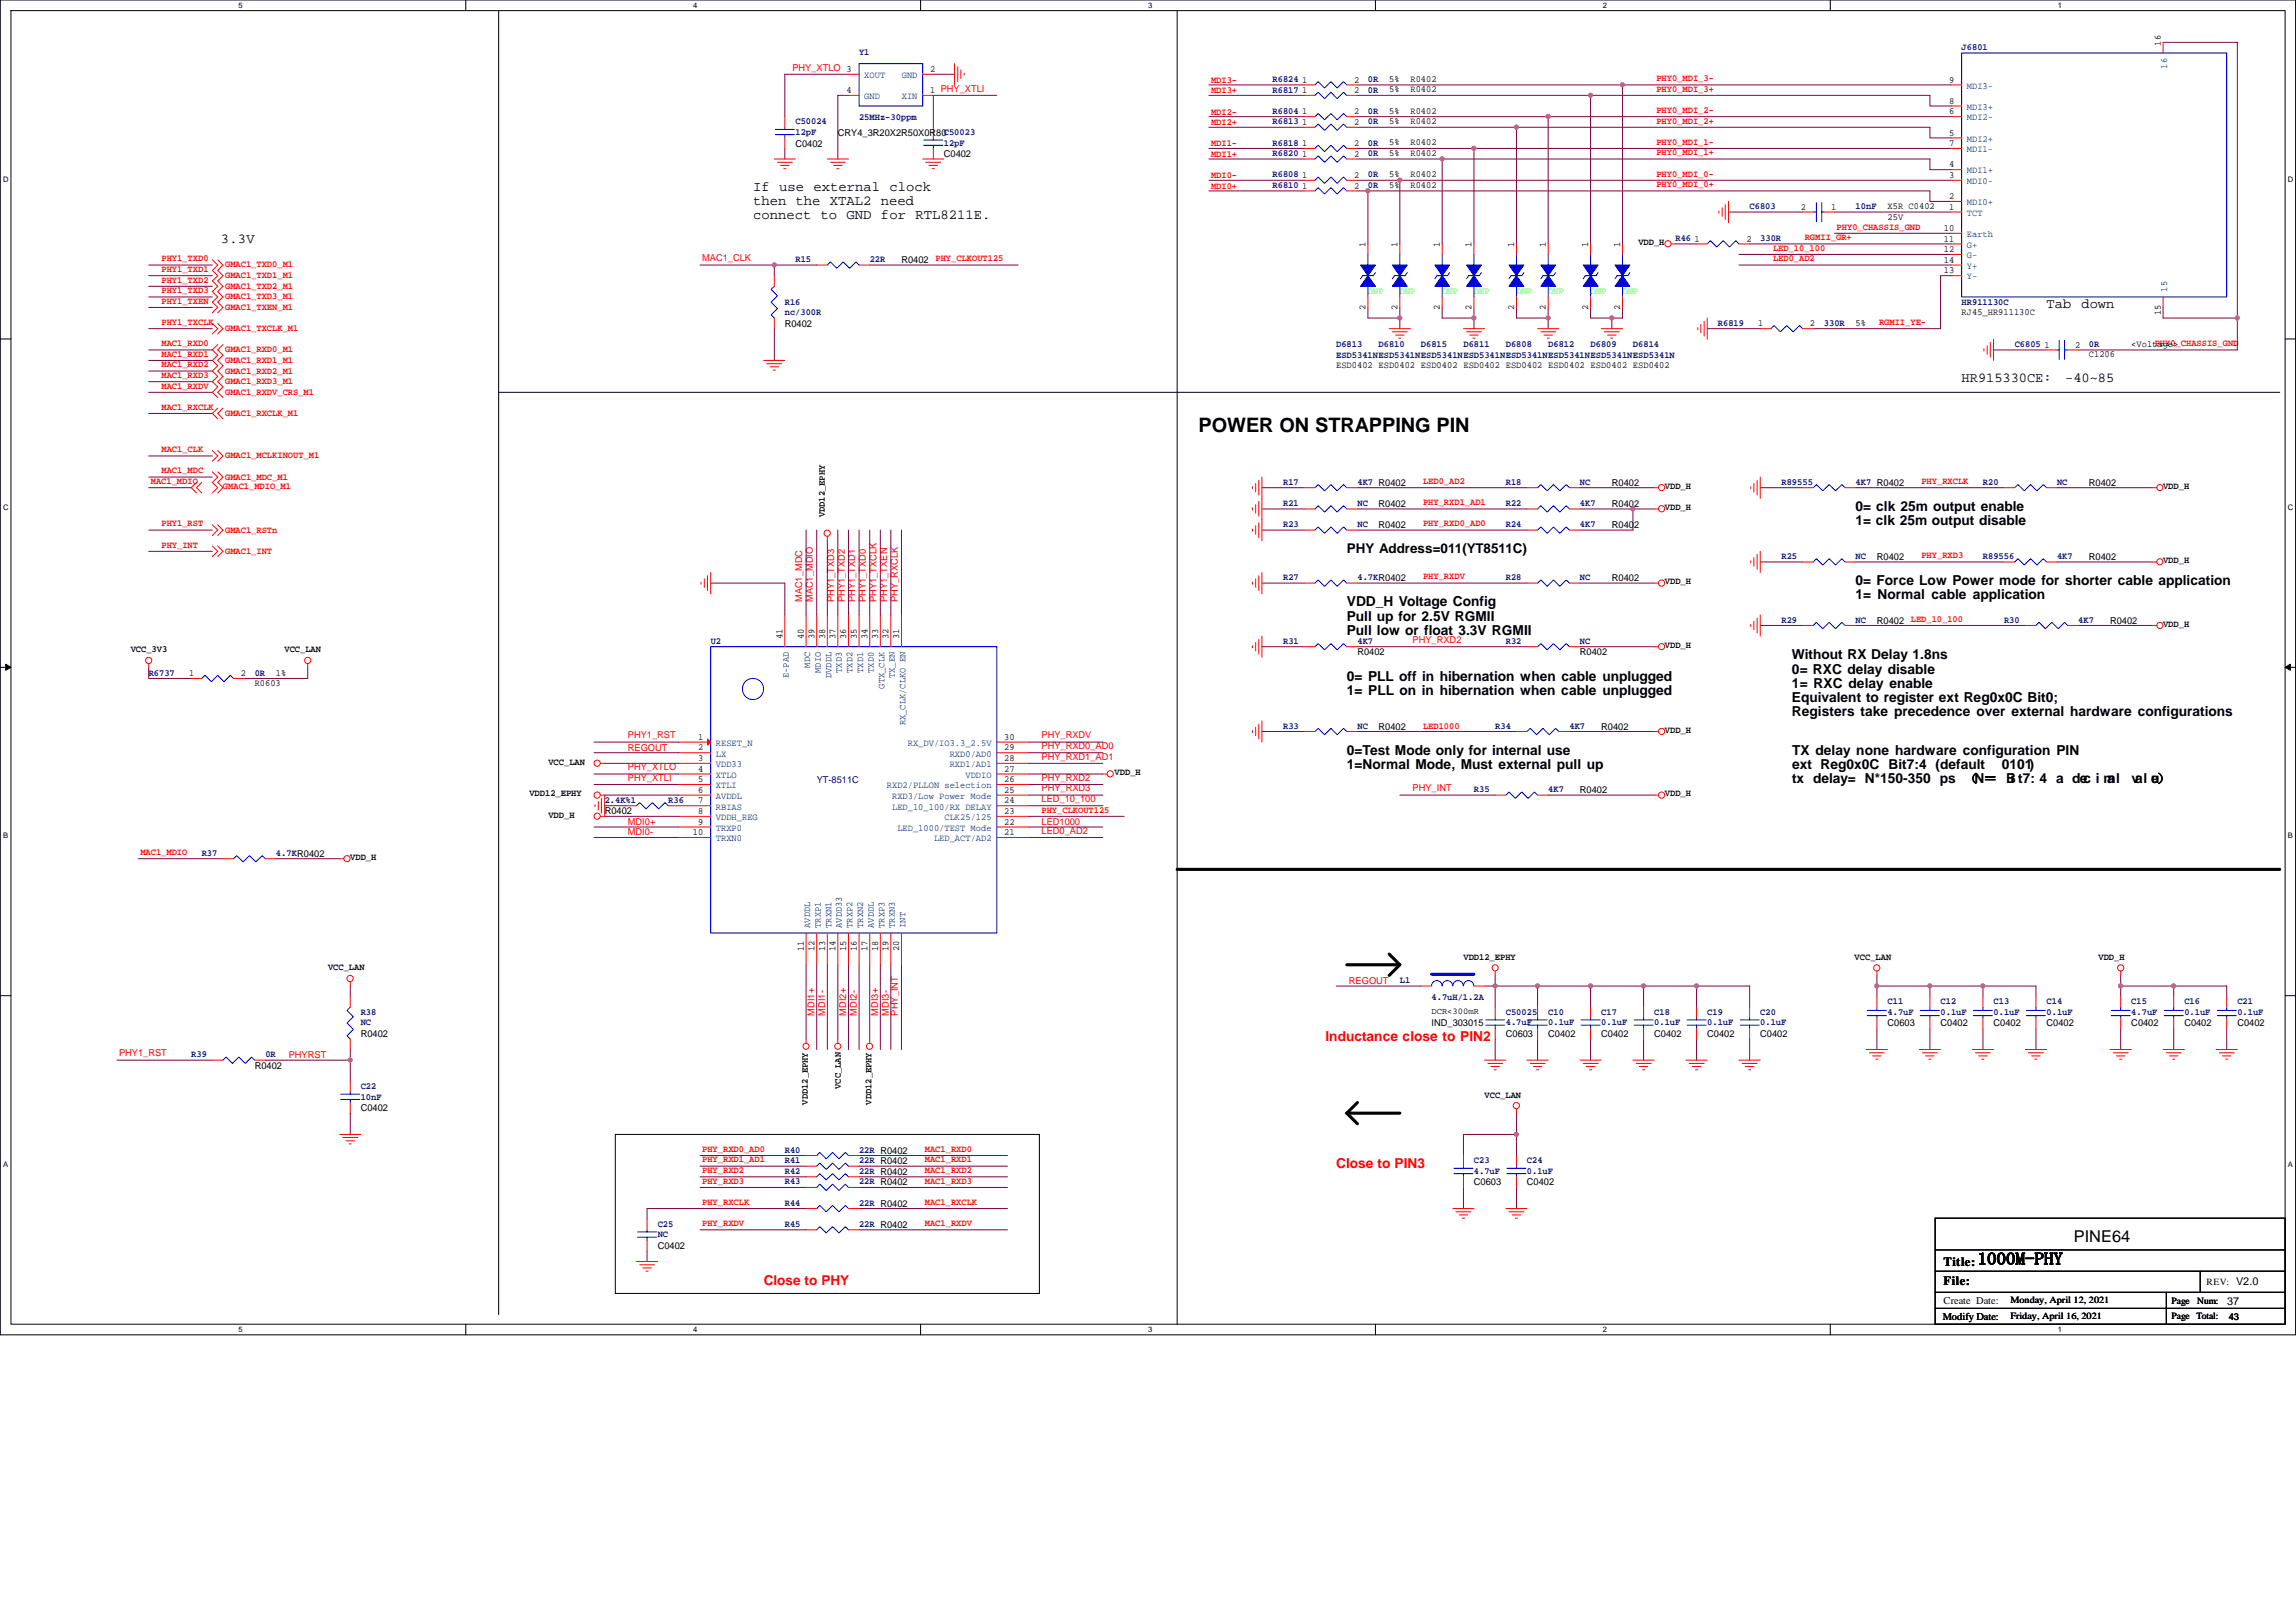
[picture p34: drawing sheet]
<svg xmlns="http://www.w3.org/2000/svg" width="297mm" height="210mm" viewBox="0 0 297 210" stroke-linecap="round" stroke-linejoin="round" font-family="sans-serif">
<defs><g id="words">
<text font-size="2.6" x="155" y="55.9">POWER ON STRAPPING PIN</text>
<text font-size="2.2" x="255.8" y="163.6">1000M-PHY</text>
<text font-size="2.1" x="268.3" y="160.7">PINE64</text>
<g font-size="1.8">
<text x="97.4" y="24.7">If use external clock</text>
<text x="97.4" y="26.5">then the XTAL2 need</text>
<text x="97.4" y="28.3">connect to GND for RTL8211E.</text>
<text x="28.6" y="31.4">3.3V</text>
<text x="264.8" y="39.8">Tab</text>
<text x="269.3" y="39.8">down</text>
<text x="253.8" y="49.4">HR915330CE:</text>
<text x="267.2" y="49.4">-40~85</text>
<text x="240.1" y="66.1">0= clk 25m output enable</text>
<text x="240.1" y="68">1= clk 25m output disable</text>
<text x="240.1" y="75.7">0= Force Low Power mode for shorter cable application</text>
<text x="240.1" y="77.6">1= Normal cable application</text>
<text x="174.2" y="78.5">VDD_H Voltage Config</text>
<text x="174.2" y="80.3">Pull up for 2.5V RGMII</text>
<text x="174.2" y="82.1">Pull low or float 3.3V RGMII</text>
<text x="174.2" y="88.1">0= PLL off in hibernation when cable unplugged</text>
<text x="174.2" y="89.9">1= PLL on in hibernation when cable unplugged</text>
<text x="231.8" y="85.3">Without RX Delay 1.8ns</text>
<text x="231.8" y="87.2">0= RXC delay disable</text>
<text x="231.8" y="89">1= RXC delay enable</text>
<text x="231.8" y="90.8">Equivalent to register ext Reg0x0C Bit0;</text>
<text x="231.8" y="92.7">Registers take precedence over external hardware configurations</text>
<text x="174.2" y="97.7">0=Test Mode only for internal use</text>
<text x="174.2" y="99.5">1=Normal Mode, Must external pull up</text>
<text x="231.8" y="97.7">TX delay none hardware configuration PIN</text>
<text x="231.8" y="99.5">ext Reg0x0C Bit7:4 (default　 0101)</text>
<text x="231.8" y="101.3">tx delay= N*150-350 ps （N＝ Bi t7: 4 a dec i m</text>
<text x="272.6" y="101.3">al</text>
<text x="275.8" y="101.3">val u</text>
<text x="278.3" y="101.3">e）</text>
</g>
<g font-size="1.8" fill="#f00">
<text x="171.5" y="134.7">Inductance close to PIN2</text>
<text x="172.9" y="151.2">Close to PIN3</text>
<text x="98.8" y="166.2">Close to PHY</text>
</g>
<text font-size="1.7" x="174.2" y="71.6">PHY Address=011(YT8511C)</text>
<g font-size="1.6">
<text x="251.5" y="163.7">Title:</text>
<text x="251.5" y="166.2">File:</text>
</g>
<g font-size="1.4">
<text x="289.3" y="166.3">V2.0</text>
<text x="251.3" y="170.8">Modify Date:</text>
<text x="251.5" y="168.7">Create Date:</text>
<text x="288.1" y="168.8">37</text>
</g>
<g font-size="1.2">
<text x="279.5" y="5.9" transform="rotate(-90 279.5 5.9)">16</text>
<text x="120.3" y="9.3">2</text>
<text x="168.5" y="10.7">1</text>
<text x="175.2" y="10.7">2</text>
<text x="179.7" y="12">5%</text>
<text x="179.7" y="10.6">5%</text>
<text x="182.5" y="12">R0402</text>
<text x="182.5" y="10.6">R0402</text>
<text x="252.2" y="10.7">9</text>
<text x="108.4" y="17.6">CRY4_3R20X2R50X0R80C50023</text>
<text x="109.5" y="12">4</text>
<text x="120.3" y="12">1 PHY_XTLI</text>
<text x="168.5" y="16.2">1</text>
<text x="168.5" y="12">1</text>
<text x="168.5" y="14.8">1</text>
<text x="175.2" y="16.2">2</text>
<text x="175.2" y="12">2</text>
<text x="175.2" y="14.8">2</text>
<text x="179.7" y="16.1">5%</text>
<text x="179.7" y="14.7">5%</text>
<text x="182.5" y="16.1">R0402</text>
<text x="182.5" y="14.7">R0402</text>
<text x="252.2" y="13.4">8</text>
<text x="252.2" y="14.8">6</text>
<text x="252.2" y="17.5">5</text>
<text x="102.9" y="19">C0402</text>
<text x="122.1" y="20.3">C0402</text>
<text x="168.5" y="20.3">1</text>
<text x="168.5" y="23">1</text>
<text x="168.5" y="18.9">1</text>
<text x="175.2" y="20.3">2</text>
<text x="175.2" y="23">2</text>
<text x="175.2" y="18.9">2</text>
<text x="179.7" y="20.2">5%</text>
<text x="179.7" y="22.9">5%</text>
<text x="179.7" y="18.8">5%</text>
<text x="182.5" y="20.2">R0402</text>
<text x="182.5" y="22.9">R0402</text>
<text x="182.5" y="18.8">R0402</text>
<text x="252.2" y="18.9">7</text>
<text x="252.2" y="23">3</text>
<text x="252.2" y="21.7">4</text>
<text x="168.5" y="24.4">1</text>
<text x="175.2" y="24.4">2</text>
<text x="179.7" y="24.3">5%</text>
<text x="182.5" y="24.3">R0402</text>
<text x="233" y="27.1">2</text>
<text x="236.9" y="27.1">1</text>
<text x="244.2" y="27">X5R C0402</text>
<text x="244.2" y="28.4">25V</text>
<text x="251.5" y="29.9">10</text>
<text x="252.2" y="27.1">1</text>
<text x="252.2" y="25.8">2</text>
<text x="116.6" y="34">R0402</text>
<text x="176.7" y="32" transform="rotate(-90 176.7 32)">1</text>
<text x="180.8" y="32" transform="rotate(-90 180.8 32)">1</text>
<text x="186.3" y="32" transform="rotate(-90 186.3 32)">1</text>
<text x="190.4" y="32" transform="rotate(-90 190.4 32)">1</text>
<text x="195.9" y="32" transform="rotate(-90 195.9 32)">1</text>
<text x="200" y="32" transform="rotate(-90 200 32)">1</text>
<text x="205.5" y="32" transform="rotate(-90 205.5 32)">1</text>
<text x="209.6" y="32" transform="rotate(-90 209.6 32)">1</text>
<text x="212" y="31.7">VDD_H</text>
<text x="219.2" y="31.3">1</text>
<text x="225.9" y="31.3">2</text>
<text x="251.5" y="31.3">11</text>
<text x="251.5" y="32.6">12</text>
<text x="251.5" y="35.4">13</text>
<text x="251.5" y="34">14</text>
<text x="176.7" y="40" transform="rotate(-90 176.7 40)">2</text>
<text x="180.8" y="40" transform="rotate(-90 180.8 40)">2</text>
<text x="186.3" y="40" transform="rotate(-90 186.3 40)">2</text>
<text x="190.4" y="40" transform="rotate(-90 190.4 40)">2</text>
<text x="195.9" y="40" transform="rotate(-90 195.9 40)">2</text>
<text x="200" y="40" transform="rotate(-90 200 40)">2</text>
<text x="205.5" y="40" transform="rotate(-90 205.5 40)">2</text>
<text x="209.6" y="40" transform="rotate(-90 209.6 40)">2</text>
<text x="253.8" y="40.7">RJ45_HR911130C</text>
<text x="279.5" y="40.7" transform="rotate(-90 279.5 40.7)">15</text>
<text x="101.5" y="42.3">R0402</text>
<text x="172.9" y="47.6">ESD0402 ESD0402 ESD0402 ESD0402 ESD0402 ESD0402 ESD0402 ESD0402</text>
<text x="227.5" y="42.2">1</text>
<text x="234.2" y="42.2">2</text>
<text x="240.1" y="42.1">5%</text>
<text x="264.5" y="45">1</text>
<text x="268.5" y="45">2</text>
<text x="270.3" y="46.2">C1206</text>
<text x="275.7" y="44.9">&lt;Voltage&gt;</text>
<text x="178.3" y="65.6">R0402</text>
<text x="208.5" y="62.8">R0402</text>
<text x="208.5" y="65.6">R0402</text>
<text x="215.4" y="63.3">VDD_H</text>
<text x="270.3" y="62.8">R0402</text>
<text x="279.8" y="63.3">VDD_H</text>
<text x="106.7" y="66.9" transform="rotate(-90 106.7 66.9)">VDD12_EPHY</text>
<text x="178.3" y="68.3">R0402</text>
<text x="208.5" y="68.3">R0402</text>
<text x="215.4" y="66">VDD_H</text>
<text x="208.5" y="75.2">R0402</text>
<text x="215.4" y="75.6">VDD_H</text>
<text x="242.8" y="72.5">R0402</text>
<text x="270.3" y="72.5">R0402</text>
<text x="279.8" y="72.9">VDD_H</text>
<text x="101.2" y="82.7" transform="rotate(-90 101.2 82.7)">41</text>
<text x="104" y="82.7" transform="rotate(-90 104 82.7)">40</text>
<text x="105.4" y="82.7" transform="rotate(-90 105.4 82.7)">39</text>
<text x="106.7" y="82.7" transform="rotate(-90 106.7 82.7)">38</text>
<text x="108.1" y="82.7" transform="rotate(-90 108.1 82.7)">37</text>
<text x="109.5" y="82.7" transform="rotate(-90 109.5 82.7)">36</text>
<text x="110.8" y="82.7" transform="rotate(-90 110.8 82.7)">35</text>
<text x="112.2" y="82.7" transform="rotate(-90 112.2 82.7)">34</text>
<text x="113.6" y="82.7" transform="rotate(-90 113.6 82.7)">33</text>
<text x="115" y="82.7" transform="rotate(-90 115 82.7)">32</text>
<text x="116.3" y="82.7" transform="rotate(-90 116.3 82.7)">31</text>
<text x="215.4" y="83.8">VDD_H</text>
<text x="242.8" y="80.7">R0402 LED_10_100</text>
<text x="273" y="80.7">R0402</text>
<text x="279.8" y="81.1">VDD_H</text>
<text x="16.9" y="84.4">VCC_3V3</text>
<text x="24.5" y="87.5">1</text>
<text x="31.2" y="87.5">2</text>
<text x="33" y="88.8">R0603</text>
<text x="35.7" y="87.4">1%</text>
<text x="36.8" y="84.4">VCC_LAN</text>
<text x="175.6" y="84.8">R0402</text>
<text x="204.4" y="84.8">R0402</text>
<text x="90.3" y="95.7">1</text>
<text x="129.9" y="95.7">30</text>
<text x="178.3" y="94.4">R0402</text>
<text x="207.2" y="94.4">R0402</text>
<text x="215.4" y="94.8">VDD_H</text>
<text x="70.9" y="98.9">VCC_LAN</text>
<text x="90.3" y="97.1">2</text>
<text x="90.3" y="98.5">3</text>
<text x="90.3" y="99.8">4</text>
<text x="90.3" y="101.2">5</text>
<text x="129.9" y="101.2">26</text>
<text x="129.9" y="98.5">28</text>
<text x="129.9" y="97.1">29</text>
<text x="129.9" y="99.8">27</text>
<text x="144.2" y="100.3">VDD_H</text>
<text x="68.5" y="103">VDD12_EPHY</text>
<text x="70.9" y="105.8">VDD_H</text>
<text x="78.2" y="105.4">R0402</text>
<text x="90.3" y="102.6">6</text>
<text x="90.3" y="103.9">7</text>
<text x="90.3" y="105.3">8</text>
<text x="90.3" y="106.7">9</text>
<text x="129.9" y="103.9">24</text>
<text x="129.9" y="102.6">25</text>
<text x="129.9" y="106.7">22</text>
<text x="129.9" y="105.3">23</text>
<text x="204.4" y="102.6">R0402</text>
<text x="215.4" y="103">VDD_H</text>
<text x="45.3" y="111.3">VDD_H</text>
<text x="89.6" y="108.1">10</text>
<text x="129.9" y="108.1">21</text>
<text x="42.4" y="125.5">VCC_LAN</text>
<text x="104" y="123" transform="rotate(-90 104 123)">11</text>
<text x="105.4" y="123" transform="rotate(-90 105.4 123)">12</text>
<text x="106.7" y="123" transform="rotate(-90 106.7 123)">13</text>
<text x="108.1" y="123" transform="rotate(-90 108.1 123)">14</text>
<text x="109.5" y="123" transform="rotate(-90 109.5 123)">15</text>
<text x="110.8" y="123" transform="rotate(-90 110.8 123)">16</text>
<text x="112.2" y="123" transform="rotate(-90 112.2 123)">17</text>
<text x="113.6" y="123" transform="rotate(-90 113.6 123)">18</text>
<text x="115" y="123" transform="rotate(-90 115 123)">19</text>
<text x="116.3" y="123" transform="rotate(-90 116.3 123)">20</text>
<text x="189.3" y="124.2">VDD12_EPHY</text>
<text x="239.9" y="124.2">VCC_LAN</text>
<text x="271.5" y="124.2">VDD_H</text>
<text x="46.7" y="134.2">R0402</text>
<text x="185.2" y="132.8">IND_303015</text>
<text x="194.8" y="134.2">C0603</text>
<text x="200.3" y="134.2">C0402</text>
<text x="207.2" y="134.2">C0402</text>
<text x="214" y="134.2">C0402</text>
<text x="220.9" y="134.2">C0402</text>
<text x="227.7" y="134.2">C0402</text>
<text x="244.2" y="132.8">C0603</text>
<text x="251.1" y="132.8">C0402</text>
<text x="257.9" y="132.8">C0402</text>
<text x="264.8" y="132.8">C0402</text>
<text x="275.7" y="132.8">C0402</text>
<text x="282.6" y="132.8">C0402</text>
<text x="289.5" y="132.8">C0402</text>
<text x="33" y="138.3">R0402</text>
<text x="46.7" y="143.8">C0402</text>
<text x="104.5" y="142.9" transform="rotate(-90 104.5 142.9)">VDD12_EPHY</text>
<text x="108.8" y="140.9" transform="rotate(-90 108.8 140.9)">VCC_LAN</text>
<text x="112.8" y="142.9" transform="rotate(-90 112.8 142.9)">VDD12_EPHY</text>
<text x="192.1" y="142">VCC_LAN</text>
<text x="190.7" y="153.4">C0603</text>
<text x="197.5" y="153.4">C0402</text>
<text x="85.1" y="161.6">C0402</text>
<text x="285.5" y="166.3">REV:</text>
<text x="260.1" y="168.6">Monday, April 12, 2021</text>
<text x="260.1" y="170.6">Friday, April 16, 2021</text>
<text x="280.9" y="168.7">Page</text>
<text x="280.9" y="170.6">Page</text>
<text x="284.2" y="170.6">Total:</text>
<text x="284.3" y="168.7">Num:</text>
<text x="288.4" y="170.8">43</text>
</g>
<g font-size="1.2" fill="#f00">
<text x="102.5" y="9.1">PHY_XTLO 3</text>
<text x="156.7" y="10.7">MDI3-</text>
<text x="214.3" y="11.9">PHY0_MDI_3+</text>
<text x="214.3" y="10.5">PHY0_MDI_3-</text>
<text x="156.7" y="12.1">MDI3+</text>
<text x="156.7" y="14.8">MDI2-</text>
<text x="156.7" y="16.2">MDI2+</text>
<text x="214.3" y="16">PHY0_MDI_2+</text>
<text x="214.3" y="14.6">PHY0_MDI_2-</text>
<text x="156.7" y="18.9">MDI1-</text>
<text x="156.7" y="20.3">MDI1+</text>
<text x="156.7" y="23.1">MDI0-</text>
<text x="214.3" y="22.8">PHY0_MDI_0-</text>
<text x="214.3" y="20.1">PHY0_MDI_1+</text>
<text x="214.3" y="18.7">PHY0_MDI_1-</text>
<text x="156.7" y="24.4">MDI0+</text>
<text x="214.3" y="24.2">PHY0_MDI_0+</text>
<text x="237.6" y="29.7">PHY0_CHASSIS_GND</text>
<text x="20.9" y="33.8">PHY1_TXD0</text>
<text x="20.9" y="35.2">PHY1_TXD1</text>
<text x="29.1" y="34.6">GMAC1_TXD0_M1</text>
<text x="29.1" y="36">GMAC1_TXD1_M1</text>
<text x="90.8" y="33.8">MAC1_CLK</text>
<text x="121" y="33.8">PHY_CLKOUT125</text>
<text x="229.4" y="32.4">LED_10_100</text>
<text x="229.4" y="33.8">LED0_AD2</text>
<text x="233.5" y="31.1">RGMII_GR+</text>
<text x="20.9" y="37.9">PHY1_TXD3</text>
<text x="20.9" y="36.6">PHY1_TXD2</text>
<text x="20.9" y="39.3">PHY1_TXEN</text>
<text x="29.1" y="37.3">GMAC1_TXD2_M1</text>
<text x="29.1" y="38.7">GMAC1_TXD3_M1</text>
<text x="29.1" y="40.1">GMAC1_TXEN_M1</text>
<text x="20.9" y="47.5">MAC1_RXD2</text>
<text x="20.9" y="44.8">MAC1_RXD0</text>
<text x="20.9" y="46.1">MAC1_RXD1</text>
<text x="20.9" y="42">PHY1_TXCLK</text>
<text x="29.1" y="42.8">GMAC1_TXCLK_M1</text>
<text x="29.1" y="45.6">GMAC1_RXD0_M1</text>
<text x="29.1" y="46.9">GMAC1_RXD1_M1</text>
<text x="243.1" y="42">RGMII_YE-</text>
<text x="278.8" y="44.8">PHY0_CHASSIS_GND</text>
<text x="20.9" y="48.9">MAC1_RXD3</text>
<text x="20.9" y="53">MAC1_RXCLK</text>
<text x="20.9" y="50.3">MAC1_RXDV</text>
<text x="29.1" y="48.3">GMAC1_RXD2_M1</text>
<text x="29.1" y="49.7">GMAC1_RXD3_M1</text>
<text x="29.1" y="53.8">GMAC1_RXCLK_M1</text>
<text x="29.1" y="51.1">GMAC1_RXDV_CRS_M1</text>
<text x="20.9" y="58.5">MAC1_CLK</text>
<text x="29.1" y="59.3">GMAC1_MCLKINOUT_M1</text>
<text x="19.5" y="62.6">MAC1_MDIO</text>
<text x="20.9" y="61.2">MAC1_MDC</text>
<text x="28.8" y="63.3">GMAC1_MDIO_M1</text>
<text x="29.1" y="62">GMAC1_MDC_M1</text>
<text x="184.1" y="65.4">PHY_RXD1_AD1</text>
<text x="184.1" y="62.6">LED0_AD2</text>
<text x="248.6" y="62.6">PHY_RXCLK</text>
<text x="20.9" y="68.1">PHY1_RST</text>
<text x="20.9" y="70.8">PHY_INT</text>
<text x="29.1" y="68.9">GMAC1_RSTn</text>
<text x="29.1" y="71.6">GMAC1_INT</text>
<text x="184.1" y="68.1">PHY_RXD0_AD0</text>
<text x="103.8" y="77.9" transform="rotate(-90 103.8 77.9)">MAC1_MDC</text>
<text x="105.2" y="77.9" transform="rotate(-90 105.2 77.9)">MAC1_MDIO</text>
<text x="107.9" y="77.9" transform="rotate(-90 107.9 77.9)">PHY1_TXD3</text>
<text x="109.3" y="77.9" transform="rotate(-90 109.3 77.9)">PHY1_TXD2</text>
<text x="110.7" y="77.9" transform="rotate(-90 110.7 77.9)">PHY1_TXD1</text>
<text x="112" y="77.9" transform="rotate(-90 112 77.9)">PHY1_TXD0</text>
<text x="113.4" y="77.9" transform="rotate(-90 113.4 77.9)">PHY1_TXCLK</text>
<text x="114.8" y="77.9" transform="rotate(-90 114.8 77.9)">PHY1_TXEN</text>
<text x="116.1" y="77.9" transform="rotate(-90 116.1 77.9)">PHY_RXCLK</text>
<text x="184.1" y="75">PHY_RXDV</text>
<text x="248.6" y="72.2">PHY_RXD3</text>
<text x="182.7" y="83.2">PHY_RXD2</text>
<text x="81.2" y="95.5">PHY1_RST</text>
<text x="134.7" y="95.5">PHY_RXDV</text>
<text x="184.1" y="94.4">LED1000</text>
<text x="81.2" y="97.1">REGOUT</text>
<text x="81.2" y="99.7">PHY_XTLO</text>
<text x="81.2" y="101">PHY_XTLI</text>
<text x="134.7" y="96.9">PHY_RXD0_AD0</text>
<text x="134.7" y="98.3">PHY_RXD1_AD1</text>
<text x="134.7" y="101">PHY_RXD2</text>
<text x="81.2" y="106.7">MDI0+</text>
<text x="134.7" y="102.4">PHY_RXD3</text>
<text x="134.7" y="105.1">PHY_CLKOUT125</text>
<text x="134.7" y="107.9">LED0_AD2</text>
<text x="134.7" y="106.7">LED1000</text>
<text x="134.7" y="103.8">LED_10_100</text>
<text x="182.7" y="102.4">PHY_INT</text>
<text x="18.2" y="110.6">MAC1_MDIO</text>
<text x="81.2" y="108.1">MDI0-</text>
<text x="105.4" y="131.4" transform="rotate(-90 105.4 131.4)">MDI1+</text>
<text x="106.8" y="131.4" transform="rotate(-90 106.8 131.4)">MDI1-</text>
<text x="109.5" y="131.4" transform="rotate(-90 109.5 131.4)">MDI2+</text>
<text x="110.9" y="131.4" transform="rotate(-90 110.9 131.4)">MDI2-</text>
<text x="113.6" y="131.4" transform="rotate(-90 113.6 131.4)">MDI3+</text>
<text x="115" y="131.4" transform="rotate(-90 115 131.4)">MDI3-</text>
<text x="116.1" y="131.4" transform="rotate(-90 116.1 131.4)">PHY_INT</text>
<text x="174.5" y="127.3">REGOUT</text>
<text x="15.4" y="136.7">PHY1_RST</text>
<text x="37.4" y="136.9">PHYRST</text>
<text x="90.8" y="149">PHY_RXD0_AD0</text>
<text x="119.7" y="149">MAC1_RXD0</text>
<text x="90.8" y="155.9">PHY_RXCLK</text>
<text x="90.8" y="153.1">PHY_RXD3</text>
<text x="90.8" y="151.8">PHY_RXD2</text>
<text x="90.8" y="150.4">PHY_RXD1_AD1</text>
<text x="119.7" y="155.9">MAC1_RXCLK</text>
<text x="119.7" y="151.8">MAC1_RXD2</text>
<text x="119.7" y="153.1">MAC1_RXD3</text>
<text x="119.7" y="150.4">MAC1_RXD1</text>
<text x="90.8" y="158.6">PHY_RXDV</text>
<text x="119.7" y="158.6">MAC1_RXDV</text>
</g>
<g font-size="1.2" fill="#000080">
<text x="111.1" y="7.2">Y1</text>
<text x="164.6" y="12">R6817</text>
<text x="164.6" y="10.6">R6824</text>
<text x="177" y="12">0R</text>
<text x="177" y="10.6">0R</text>
<text x="253.8" y="6.5">J6801</text>
<text x="102.9" y="16.1">C50024</text>
<text x="102.9" y="17.5">12pF</text>
<text x="111.1" y="15.5">25MHz-30ppm</text>
<text x="164.6" y="16.1">R6813</text>
<text x="164.6" y="14.7">R6804</text>
<text x="177" y="16.1">0R</text>
<text x="177" y="14.7">0R</text>
<text x="122.1" y="18.8">12pF</text>
<text x="164.6" y="20.2">R6820</text>
<text x="164.6" y="22.9">R6808</text>
<text x="164.6" y="18.8">R6818</text>
<text x="177" y="20.2">0R</text>
<text x="177" y="22.9">0R</text>
<text x="177" y="18.8">0R</text>
<text x="164.6" y="24.3">R6810</text>
<text x="177" y="24.3">0R</text>
<text x="226.4" y="27.1">C6803</text>
<text x="240.1" y="27.1">10nF</text>
<text x="102.9" y="33.9">R15</text>
<text x="112.5" y="33.9">22R</text>
<text x="216.8" y="31.2">R46</text>
<text x="227.7" y="31.2">330R</text>
<text x="101.5" y="39.4">R16</text>
<text x="101.5" y="40.8">nc/300R</text>
<text x="253.8" y="39.4">HR911130C</text>
<text x="172.9" y="44.9">D6813</text>
<text x="172.9" y="46.3">ESD5341NESD5341NESD5341NESD5341NESD5341NESD5341NESD5341NESD5341N</text>
<text x="178.3" y="44.9">D6810</text>
<text x="183.8" y="44.9">D6815</text>
<text x="189.3" y="44.9">D6811</text>
<text x="194.8" y="44.9">D6808</text>
<text x="200.3" y="44.9">D6812</text>
<text x="205.8" y="44.9">D6809</text>
<text x="211.3" y="44.9">D6814</text>
<text x="222.2" y="42.1">R6819</text>
<text x="236" y="42.1">330R</text>
<text x="260.6" y="44.9">C6805</text>
<text x="270.3" y="44.9">0R</text>
<text x="166" y="62.7">R17</text>
<text x="166" y="65.5">R21</text>
<text x="175.6" y="62.7">4K7 R0402</text>
<text x="175.6" y="65.5">NC</text>
<text x="194.8" y="62.7">R18</text>
<text x="194.8" y="65.5">R22</text>
<text x="204.4" y="62.7">NC</text>
<text x="204.4" y="65.5">4K7</text>
<text x="230.5" y="62.7">R89555</text>
<text x="240.1" y="62.7">4K7 R0402</text>
<text x="256.5" y="62.7">R20</text>
<text x="266.1" y="62.7">NC</text>
<text x="166" y="68.2">R23</text>
<text x="175.6" y="68.2">NC</text>
<text x="194.8" y="68.2">R24</text>
<text x="204.4" y="68.2">4K7</text>
<text x="166" y="75.1">R27</text>
<text x="175.6" y="75.1">4.7KR0402</text>
<text x="194.8" y="75.1">R28</text>
<text x="204.4" y="75.1">NC</text>
<text x="230.5" y="72.3">R25</text>
<text x="240.1" y="72.3">NC</text>
<text x="256.5" y="72.3">R89556</text>
<text x="266.1" y="72.3">4K7</text>
<text x="91.9" y="83.3">U2</text>
<text x="166" y="83.3">R31</text>
<text x="175.6" y="83.3">4K7</text>
<text x="194.8" y="83.3">R32</text>
<text x="204.4" y="83.3">NC</text>
<text x="230.5" y="80.6">R29</text>
<text x="240.1" y="80.6">NC</text>
<text x="259.3" y="80.6">R30</text>
<text x="268.9" y="80.6">4K7</text>
<text x="19.2" y="87.4">R6737</text>
<text x="33" y="87.4">0R</text>
<text x="166" y="94.3">R33</text>
<text x="175.6" y="94.3">NC</text>
<text x="193.4" y="94.3">R34</text>
<text x="203" y="94.3">4K7</text>
<text x="105.7" y="101.3">YT-8511C</text>
<text x="78.2" y="103.9">2.4K%1</text>
<text x="86.5" y="103.9">R36</text>
<text x="190.7" y="102.5">R35</text>
<text x="200.3" y="102.5">4K7</text>
<text x="26.1" y="110.7">R37</text>
<text x="35.7" y="110.7">4.7KR0402</text>
<text x="46.7" y="131.3">R38</text>
<text x="181.1" y="127.2">L1</text>
<text x="185.2" y="129.4">4.7uH/1.2A</text>
<text x="194.8" y="131.3">C50025</text>
<text x="200.3" y="131.3">C10</text>
<text x="207.2" y="131.3">C17</text>
<text x="214" y="131.3">C18</text>
<text x="220.9" y="131.3">C19</text>
<text x="227.7" y="131.3">C20</text>
<text x="244.2" y="129.9">C11</text>
<text x="244.2" y="131.3">4.7uF</text>
<text x="251.1" y="129.9">C12</text>
<text x="251.1" y="131.3">0.1uF</text>
<text x="257.9" y="129.9">C13</text>
<text x="257.9" y="131.3">0.1uF</text>
<text x="264.8" y="129.9">C14</text>
<text x="264.8" y="131.3">0.1uF</text>
<text x="275.7" y="129.9">C15</text>
<text x="275.7" y="131.3">4.7uF</text>
<text x="282.6" y="129.9">C16</text>
<text x="282.6" y="131.3">0.1uF</text>
<text x="289.5" y="129.9">C21</text>
<text x="289.5" y="131.3">0.1uF</text>
<text x="24.7" y="136.8">R39</text>
<text x="34.3" y="136.8">0R</text>
<text x="46.7" y="132.7">NC</text>
<text x="194.8" y="132.7">4.7uF</text>
<text x="200.3" y="132.7">0.1uF</text>
<text x="207.2" y="132.7">0.1uF</text>
<text x="214" y="132.7">0.1uF</text>
<text x="220.9" y="132.7">0.1uF</text>
<text x="227.7" y="132.7">0.1uF</text>
<text x="46.7" y="140.9">C22</text>
<text x="46.7" y="142.3">10nF</text>
<text x="101.5" y="149.1">R40</text>
<text x="111.1" y="149.1">22R R0402</text>
<text x="101.5" y="156">R44</text>
<text x="101.5" y="150.5">R41</text>
<text x="101.5" y="153.2">R43</text>
<text x="101.5" y="151.9">R42</text>
<text x="111.1" y="156">22R R0402</text>
<text x="111.1" y="150.5">22R R0402</text>
<text x="111.1" y="153.2">22R R0402</text>
<text x="111.1" y="151.9">22R R0402</text>
<text x="190.7" y="150.5">C23</text>
<text x="190.7" y="151.9">4.7uF</text>
<text x="197.5" y="150.5">C24</text>
<text x="197.5" y="151.9">0.1uF</text>
<text x="85.1" y="158.7">C25</text>
<text x="85.1" y="160.1">NC</text>
<text x="101.5" y="158.7">R45</text>
<text x="111.1" y="158.7">22R R0402</text>
</g>
<g font-size="1.2" fill="#004080">
<text x="111.8" y="10.1">XOUT</text>
<text x="116.7" y="10.1">GND</text>
<text x="254.5" y="11.5">MDI3-</text>
<text x="280.4" y="8.9" transform="rotate(-90 280.4 8.9)">16</text>
<text x="111.8" y="12.8">GND</text>
<text x="116.7" y="12.8">XIN</text>
<text x="254.5" y="14.2">MDI3+</text>
<text x="254.5" y="15.6">MDI2-</text>
<text x="254.5" y="19.7">MDI1-</text>
<text x="254.5" y="23.8">MDI0-</text>
<text x="254.5" y="18.3">MDI2+</text>
<text x="254.5" y="22.4">MDI1+</text>
<text x="254.5" y="27.9">TCT</text>
<text x="254.5" y="26.5">MDI0+</text>
<text x="254.5" y="30.7">Earth</text>
<text x="254.5" y="32">G+</text>
<text x="254.5" y="33.4">G-</text>
<text x="254.5" y="34.8">Y+</text>
<text x="254.5" y="36.2">Y-</text>
<text x="280.4" y="37.7" transform="rotate(-90 280.4 37.7)">15</text>
<text x="102.1" y="87.7" transform="rotate(-90 102.1 87.7)">E-PAD</text>
<text x="104.8" y="86.4" transform="rotate(-90 104.8 86.4)">MDC</text>
<text x="106.2" y="87.1" transform="rotate(-90 106.2 87.1)">MDIO</text>
<text x="107.6" y="87.7" transform="rotate(-90 107.6 87.7)">DVDDL</text>
<text x="108.9" y="87.1" transform="rotate(-90 108.9 87.1)">TXD3</text>
<text x="110.3" y="87.1" transform="rotate(-90 110.3 87.1)">TXD2</text>
<text x="111.7" y="87.1" transform="rotate(-90 111.7 87.1)">TXD1</text>
<text x="113" y="87.1" transform="rotate(-90 113 87.1)">TXD0</text>
<text x="114.4" y="89.1" transform="rotate(-90 114.4 89.1)">GTX_CLK</text>
<text x="115.8" y="87.7" transform="rotate(-90 115.8 87.7)">TX_EN</text>
<text x="117.2" y="93.8" transform="rotate(-90 117.2 93.8)">RX_CLK/CLKO EN</text>
<text x="92.6" y="96.5">RESET_N</text>
<text x="92.6" y="97.9">LX</text>
<text x="92.6" y="99.3">VDD33</text>
<text x="92.6" y="100.6">XTLO</text>
<text x="92.6" y="102">XTLI</text>
<text x="114.7" y="102">RXD2/PLLON selection</text>
<text x="117.5" y="96.5">RX_DV/IO3.3_2.5V</text>
<text x="122.9" y="99.3">RXD1/AD1</text>
<text x="122.9" y="97.9">RXD0/AD0</text>
<text x="124.9" y="100.6">VDDIO</text>
<text x="92.6" y="103.4">AVDDL</text>
<text x="92.6" y="104.7">RBIAS</text>
<text x="92.6" y="106.1">VDDH_REG</text>
<text x="92.6" y="107.5">TRXP0</text>
<text x="115.4" y="104.7">LED_10_100/RX DELAY</text>
<text x="115.4" y="103.4">RXD3/Low Power Mode</text>
<text x="116.1" y="107.5">LED_1000/TEST Mode</text>
<text x="122.2" y="106.1">CLK25/125</text>
<text x="92.6" y="108.8">TRXN0</text>
<text x="120.8" y="108.8">LED_ACT/AD2</text>
<text x="104.8" y="120" transform="rotate(-90 104.8 120)">AVDDL</text>
<text x="106.2" y="120" transform="rotate(-90 106.2 120)">TRXP1</text>
<text x="107.6" y="120" transform="rotate(-90 107.6 120)">TRXN1</text>
<text x="108.9" y="120" transform="rotate(-90 108.9 120)">AVDD33</text>
<text x="110.3" y="120" transform="rotate(-90 110.3 120)">TRXP2</text>
<text x="111.7" y="120" transform="rotate(-90 111.7 120)">TRXN2</text>
<text x="113" y="120" transform="rotate(-90 113 120)">AVDDL</text>
<text x="114.4" y="120" transform="rotate(-90 114.4 120)">TRXP3</text>
<text x="115.8" y="120" transform="rotate(-90 115.8 120)">TRXN3</text>
<text x="117.2" y="120" transform="rotate(-90 117.2 120)">INT</text>
</g>
<g font-size="1.2" fill="#0f0">
<text x="177" y="38">DNP</text>
<text x="181.1" y="38">DNP</text>
<text x="186.6" y="38">DNP</text>
<text x="190.7" y="38">DNP</text>
<text x="196.2" y="38">DNP</text>
<text x="200.3" y="38">DNP</text>
<text x="205.8" y="38">DNP</text>
<text x="209.9" y="38">DNP</text>
</g>
<text font-size="1.1" x="185.2" y="131.2">DCR&lt;300mR</text>
<g font-size="1">
<text x="30.8" y="1">5</text>
<text x="89.7" y="1">4</text>
<text x="148.5" y="1">3</text>
<text x="207.4" y="1">2</text>
<text x="266.2" y="1">1</text>
<text x=".4" y="23.5">D</text>
<text x="296" y="23.5">D</text>
<text x=".4" y="66">C</text>
<text x="296" y="66">C</text>
<text x=".4" y="108.5">B</text>
<text x="296" y="108.5">B</text>
<text x=".4" y="150.9">A</text>
<text x="296" y="150.9">A</text>
<text x="30.8" y="172.4">5</text>
<text x="89.7" y="172.4">4</text>
<text x="148.5" y="172.4">3</text>
<text x="207.4" y="172.4">2</text>
<text x="266.2" y="172.4">1</text>
</g>
</g></defs>
<path d="M0 0h297v172.7h-297zM1.4 1.4h294.2v169.9h-294.2z" fill="none" stroke="#000" stroke-width=".13"/>
<g fill="#fff">
<path d="M30.8 .1h.6v1.1h-.6z"/>
<path d="M30.8 171.5h.6v1.1h-.6z"/>
</g>
<path d="M60.3 0v1.4M60.3 171.3v1.4" fill="none" stroke="#000" stroke-width=".13"/>
<g fill="#fff">
<path d="M89.7 .1h.5v1.1h-.5z"/>
<path d="M89.7 171.5h.5v1.1h-.5z"/>
</g>
<path d="M119.1 0v1.4M119.1 171.3v1.4" fill="none" stroke="#000" stroke-width=".13"/>
<g fill="#fff">
<path d="M148.5 .1h.6v1.1h-.6z"/>
<path d="M148.5 171.5h.6v1.1h-.6z"/>
</g>
<path d="M177.9 0v1.4M177.9 171.3v1.4" fill="none" stroke="#000" stroke-width=".13"/>
<g fill="#fff">
<path d="M207.4 .1h.5v1.1h-.5z"/>
<path d="M207.4 171.5h.5v1.1h-.5z"/>
</g>
<path d="M236.8 0v1.4M236.8 171.3v1.4" fill="none" stroke="#000" stroke-width=".13"/>
<g fill="#fff">
<path d="M266.2 .1h.6v1.1h-.6z"/>
<path d="M266.2 171.5h.6v1.1h-.6z"/>
<path d="M.4 22.6h.7v1.1h-.7z"/>
<path d="M296 22.6h.7v1.1h-.7z"/>
<path d="M.4 65.1h.7v1.1h-.7z"/>
<path d="M296 65.1h.7v1.1h-.7z"/>
</g>
<path d="M0 43.9h1.4M295.6 43.9h1.4" fill="none" stroke="#000" stroke-width=".13"/>
<g fill="#fff">
<path d="M.4 107.6h.7v1.1h-.7z"/>
<path d="M296 107.6h.6v1.1h-.6z"/>
</g>
<path d="M0 86.3h1.4M295.6 86.3h1.4" fill="none" stroke="#000" stroke-width=".13"/>
<g fill="#000" stroke="#000" stroke-width=".13">
<path d="M.7 85.9l.7 .4-.7 .4z" fill-rule="evenodd"/>
<path d="M295.6 86.3l.7-.4v.8z" fill-rule="evenodd"/>
</g>
<g fill="#fff">
<path d="M.4 150.1h.7v1.1h-.7z"/>
<path d="M296 150.1h.6v1.1h-.6z"/>
</g>
<g fill="none" stroke="#000" stroke-width=".13">
<path d="M64.5 1.4v168.7M152.3 1.4v169.9M64.5 50.8h230.4M0 128.8h1.4M295.6 128.8h1.4M79.6 146.8h54.9v20.5h-54.9zM250.4 157.6h45.2v13.7h-45.2zM250.4 161.7h45.2M250.4 164.5h45.2M250.4 167.2h45.2M250.4 169.3h45.2M280.3 167.2v4.1"/>
<path d="M284.6 164.5v2.7"/>
</g>
<path d="M152.3 112.5h142.6M179.7 123.4l1.4 1.4h-6.9M181.1 124.8l-1.4 1.4M174.2 144h6.9M174.2 144l1.4 1.4M175.6 142.6l-1.4 1.4" fill="none" stroke="#000" stroke-width=".4"/>
<g fill="none" stroke="#800040" stroke-width=".13">
<path d="M101.5 19.2v1.4M109.8 12.3h-1.4v8.3M109.8 9.6h-8.3v5.5M120.8 9.6h2.7M129 12.3h-8.2v4.2M156.4 12.3h12.4M156.4 11h12.4M156.4 15.1h12.4M156.4 16.5h12.4M156.4 19.2h12.4M175.6 12.3h74.1v1.4h2.7M175.6 16.5h74.1v1.3h2.7"/>
<path d="M175.6 11h76.8M175.6 15.1h76.8M175.6 19.2h76.8M190.7 19.2v12.4M196.2 16.5v15.1M200.3 15.1v16.5M205.8 12.3v19.3M209.9 11v20.6M279.8 5.5h9.7v39.8h-20.6M19.2 34.3h8.3M19.2 38.4h8.3M19.2 37h8.3"/>
<path d="M19.2 35.7h8.3M19.2 39.8h8.3M90.6 34.3h9.6M105.7 34.3h-5.5v1.4M112.5 34.3h19.2M156.4 20.6h12.4M156.4 23.3h12.4M156.4 24.7h12.4M175.6 20.6h74.1v1.3h2.7M175.6 24.7h74.1v1.4h2.7M175.6 23.3h76.8M177 24.7v6.9"/>
<path d="M177 39.8v1.3h4.1M181.1 23.3v8.3M181.1 39.8v2.7M186.6 20.6v11M186.6 39.8v1.3h4.1v1.4M190.7 39.8v1.3M196.2 39.8v1.3h4.1M200.3 39.8v2.7M205.8 39.8v1.3h4.1v-1.3M216.8 31.6h2.7M223.6 27.4h9.6M225 34.3h27.4"/>
<path d="M225 32.9h27.4M226.4 31.6h26M237.3 27.4h15.1M237.3 30.2h15.1M252.4 35.7h-1.3v6.8h-16.5M279.8 39.8v1.3h9.7M19.2 48h8.3M19.2 49.4h8.3M19.2 53.5h8.3M19.2 45.3h8.3M19.2 59h8.3M19.2 46.6h8.3"/>
<path d="M19.2 50.8h8.3M19.2 42.5h8.3M100.2 42.5v4.1M208.5 41.1v1.4M220.9 42.5h6.8M257.9 45.3h6.9M19.2 63.1h5.5M19.2 68.6h8.3M19.2 61.7h8.3M19.2 71.3h8.3M91.9 75.4h9.6v4.2M104.3 68.6v11"/>
<path d="M105.7 68.6v11M107 70v9.6M108.4 68.6v11M109.8 68.6v11M111.1 68.6v11M112.5 68.6v11M113.9 68.6v11M115.2 68.6v11M116.6 68.6v11M163.3 65.8h5.5M163.3 68.6h5.5M163.3 63.1h5.5"/>
<path d="M163.3 75.4h5.5M175.6 65.8h21.9M175.6 68.6h21.9M175.6 63.1h21.9M175.6 75.4h21.9M204.4 63.1h9.6M204.4 75.4h9.6M204.4 65.8h9.6M211.3 65.8v2.8h-6.9M227.7 72.7h5.5M227.7 63.1h5.5M240.1 72.7h19.2"/>
<path d="M240.1 63.1h19.2M266.1 63.1h12.4M266.1 72.7h12.4M19.2 86.4v1.4h5.5M39.8 86.4v1.4h-8.2M76.9 97.4h10.9M76.9 96h10.9M78.2 98.8h9.6M133.1 97.4h9.6M133.1 98.8h9.6M133.1 96h9.6M163.3 94.6h5.5"/>
<path d="M163.3 83.7h5.5M175.6 94.6h20.6M175.6 83.7h21.9M203 94.6h11M204.4 83.7h9.6M227.7 80.9h5.5M240.1 80.9h21.9M268.9 80.9h9.6M17.9 111.1h10.9M35.7 111.1h8.2M76.9 101.5h10.9M76.9 108.4h10.9"/>
<path d="M76.9 107h10.9M76.9 100.1h10.9M78.2 104.2h2.8M78.2 102.9h9.6M78.2 105.6h9.6M133.1 102.9h9.6M133.1 101.5h9.6M133.1 108.4h9.6M133.1 107h9.6M133.1 100.1h9.6M133.1 104.2h9.6M133.1 105.6h12.3"/>
<path d="M181.1 102.9h12.3M200.3 102.9h13.7M15.1 137.2h12.4M34.3 137.2h11M45.3 127.6v1.3M45.3 135.8v4.1M104.3 124.8v9.6M105.7 124.8v11M107 124.8v11M108.4 124.8v9.6M109.8 124.8v11M111.1 124.8v11"/>
<path d="M112.5 124.8v9.6M113.9 124.8v11M115.2 124.8v11M116.6 124.8v11M172.9 127.6h10.9M192.1 127.6h34.3v2.7M193.4 126.2v4.1M193.4 134.4v2.8M198.9 127.6v2.7M198.9 134.4v2.8M205.8 127.6v2.7M205.8 134.4v2.8"/>
<path d="M212.6 127.6v2.7M212.6 134.4v2.8M219.5 127.6v2.7M219.5 134.4v2.8M226.4 134.4v2.8M242.8 127.6h20.6v1.3M242.8 126.2v2.7M242.8 133.1v2.7M249.7 127.6v1.3M249.7 133.1v2.7M256.5 127.6v1.3M256.5 133.1v2.7"/>
<path d="M263.4 133.1v2.7M274.4 126.2v2.7M274.4 133.1v2.7M274.4 127.6h13.7v1.3M281.2 127.6v1.3M281.2 133.1v2.7M288.1 133.1v2.7M45.3 144v2.8M90.6 152.3h13.7M90.6 153.6h13.7M90.6 150.9h13.7M90.6 149.5h13.7"/>
<path d="M90.6 159.1h13.7M104.3 156.4h-20.6v1.3M111.1 156.4h19.2M111.1 152.3h19.2M111.1 153.6h19.2M111.1 150.9h19.2M111.1 149.5h19.2M111.1 159.1h19.2M189.3 149.5v-2.7h6.9v2.7M189.3 153.6v2.8M196.2 144v2.8M196.2 153.6v2.8"/>
<path d="M83.7 161.9v1.3"/>
</g>
<g fill="#f0f" stroke="#f0f" stroke-width=".13">
<circle cx="242.8" cy="127.6" r=".27"/>
<circle cx="205.8" cy="127.6" r=".27"/>
<circle cx="198.9" cy="127.6" r=".27"/>
<circle cx="211.2" cy="65.8" r=".27"/>
<circle cx="193.4" cy="127.6" r=".27"/>
<circle cx="196.2" cy="146.8" r=".27"/>
<circle cx="281.2" cy="127.6" r=".27"/>
<circle cx="274.3" cy="127.6" r=".27"/>
<circle cx="249.7" cy="127.6" r=".27"/>
<circle cx="256.5" cy="127.6" r=".27"/>
<circle cx="212.6" cy="127.6" r=".27"/>
<circle cx="45.3" cy="137.1" r=".27"/>
<circle cx="219.5" cy="127.6" r=".27"/>
<circle cx="100.2" cy="34.3" r=".27"/>
<circle cx="177" cy="24.7" r=".27"/>
<circle cx="181.1" cy="23.3" r=".27"/>
<circle cx="190.7" cy="41.1" r=".27"/>
<circle cx="200.3" cy="41.1" r=".27"/>
<circle cx="208.5" cy="41.1" r=".27"/>
<circle cx="186.6" cy="20.6" r=".27"/>
<circle cx="190.7" cy="19.2" r=".27"/>
<circle cx="209.9" cy="11" r=".27"/>
<circle cx="205.8" cy="12.3" r=".27"/>
<circle cx="196.2" cy="16.5" r=".27"/>
<circle cx="200.3" cy="15.1" r=".27"/>
<circle cx="181.1" cy="41.1" r=".27"/>
<circle cx="289.4" cy="41.1" r=".27"/>
</g>
<g fill="none" stroke="#f00" stroke-width=".13">
<path d="M101.5 15.1v1.4M101.5 17.8v1.4M109.8 12.3h1.3M109.8 9.6h1.3M119.4 12.3h1.4M119.4 9.6h1.4M120.8 16.5v1.3M120.8 19.2v1.4M123.5 8.2v2.8M123.9 8.6v2M124.3 9.1v1.1M124.7 9.5v.2"/>
<path d="M168.8 19.2h1.3M168.8 15.1h1.3M168.8 11h1.3M168.8 16.5h1.3M168.8 12.3h1.3M174.2 19.2h1.4M174.2 15.1h1.4M174.2 11h1.4M174.2 16.5h1.4M174.2 12.3h1.4M252.4 19.2h1.4M252.4 13.7h1.4"/>
<path d="M252.4 15.1h1.4M252.4 17.8h1.4M252.4 11h1.4M279.8 5.5v1.4M27.5 33.6l.7 .7-.7 .7 .7 .7-.7 .6 .7 .7-.7 .7 .7 .7-.7 .7 .7 .7-.7 .7M28.2 33.6l.6 .7-.6 .7 .6 .7-.6 .6 .6 .7-.6 .7 .6 .7-.6 .7 .6 .7-.6 .7M100.2 20.6h2.7M100.2 35.7v1.3M100.6 21h1.9M101 21.4h1.1M101.4 21.8h.3M105.7 34.3h1.3"/>
<path d="M107 20.6h2.8M107.4 21h2M107.8 21.4h1.1M108.3 21.8h.2M111.1 34.3h1.4M119.4 20.6h2.7M119.8 21h1.9M120.2 21.4h1.1M120.6 21.8h.3M168.8 20.6h1.3M168.8 24.7h1.3M168.8 23.3h1.3"/>
<path d="M174.2 20.6h1.4M174.2 24.7h1.4M174.2 23.3h1.4M177 31.6v1.3M177 38.4v1.4M181.1 31.6v1.3M181.1 38.4v1.4M186.6 31.6v1.3M186.6 38.4v1.4M190.7 31.6v1.3M190.7 38.4v1.4M196.2 31.6v1.3"/>
<path d="M196.2 38.4v1.4M200.3 31.6v1.3M200.3 38.4v1.4M205.8 31.6v1.3M205.8 38.4v1.4M209.9 31.6v1.3M209.9 38.4v1.4M216.2 31.6h.6M219.5 31.6h1.4M222.4 27.3v.3M222.8 26.9v1.1M223.2 26.5v1.9"/>
<path d="M223.6 26.1v2.7M225 31.6h1.4M233.2 27.4h1.4M236 27.4h1.3M252.4 31.6h1.4M252.4 34.3h1.4M252.4 27.4h1.4M252.4 26.1h1.4M252.4 23.3h1.4M252.4 21.9h1.4M252.4 30.2h1.4M252.4 32.9h1.4"/>
<path d="M252.4 35.7h1.4M279.8 38.4v1.4M27.5 41.8l.7 .7-.7 .7M27.5 58.3l.7 .7-.7 .7M28.2 44.6l-.7 .7 .7 .7-.7 .6 .7 .7-.7 .7 .7 .7-.7 .7 .7 .7-.7 .7 .7 .6M28.2 52.8l-.7 .7 .7 .7M28.2 41.8l.6 .7-.6 .7M28.2 58.3l.6 .7-.6 .7M28.8 44.6l-.6 .7 .6 .7-.6 .6 .6 .7-.6 .7 .6 .7-.6 .7 .6 .7-.6 .7 .6 .6M28.8 52.8l-.6 .7 .6 .7M98.8 46.6h2.7M99.2 47.1h1.9"/>
<path d="M99.6 47.5h1.1M100 47.9h.3M100.2 41.1v1.4M179.7 42.5h2.8M180.1 42.9h2M180.5 43.3h1.1M181 43.8h.2M189.3 42.5h2.8M189.7 42.9h2M190.1 43.3h1.1M190.6 43.8h.2M198.9 42.5h2.8"/>
<path d="M199.3 42.9h1.9M199.7 43.3h1.1M200.2 43.8h.2M207.2 42.5h2.7M207.6 42.9h1.9M208 43.3h1.1M208.4 43.8h.3M219.6 42.4v.3M220 42v1.1M220.5 41.6v1.9M220.9 41.1v2.8M227.7 42.5h1.4"/>
<path d="M233.2 42.5h1.4M256.7 45.1v.3M257.1 44.7v1.1M257.5 44.3v1.9M257.9 43.9v2.7M264.8 45.3h1.3M267.5 45.3h1.4M25.4 62.4l-.7 .7 .7 .7M26.1 62.4l-.7 .7 .7 .7M27.5 61l.7 .7-.7 .7 .7 .7-.7 .7M27.5 67.9l.7 .7-.7 .7M27.5 70.6l.7 .7-.7 .7"/>
<path d="M28.2 61l.6 .7-.6 .7 .6 .7-.6 .7M28.2 67.9l.6 .7-.6 .7M28.2 70.6l.6 .7-.6 .7M90.7 75.3v.3M91.1 74.9v1.1M91.5 74.5v1.9M91.9 74.1v2.7M101.5 79.6v4.1M104.3 79.6v4.1M105.7 79.6v4.1M107 69.4v.6M107 79.6v4.1"/>
<path d="M108.4 79.6v4.1M109.8 79.6v4.1M111.1 79.6v4.1M112.5 79.6v4.1M113.9 79.6v4.1M115.2 79.6v4.1M116.6 79.6v4.1M162 63v.2M162 65.7v.3M162 68.5v.2M162 75.3v.3M162.5 62.5v1.1"/>
<path d="M162.5 65.3v1.1M162.5 68v1.1M162.5 74.9v1.1M162.9 62.1v2M162.9 64.9v1.9M162.9 67.6v2M162.9 74.5v1.9M163.3 61.7v8.3M163.3 74.1v2.7M168.8 65.8h1.3M168.8 63.1h1.3M168.8 75.4h1.3"/>
<path d="M168.8 68.6h1.3M174.2 65.8h1.4M174.2 63.1h1.4M174.2 75.4h1.4M174.2 68.6h1.4M197.5 65.8h1.4M197.5 63.1h1.4M197.5 75.4h1.4M197.5 68.6h1.4M203 65.8h1.4M203 63.1h1.4M203 75.4h1.4"/>
<path d="M203 68.6h1.4M214 65.8h.6M214 63.1h.6M214 75.4h.6M226.5 63v.2M226.5 72.6v.2M226.9 62.5v1.1M226.9 72.2v1.1M227.3 62.1v2M227.3 71.7v2M227.3 80v1.9M227.7 61.7v2.8"/>
<path d="M227.7 71.3v2.8M227.7 79.6v2.7M233.2 63.1h1.4M233.2 72.7h1.4M238.7 63.1h1.4M238.7 72.7h1.4M259.3 63.1h1.3M259.3 72.7h1.3M264.8 63.1h1.3M264.8 72.7h1.3M278.5 63.1h.5M278.5 72.7h.5"/>
<path d="M19.2 85.9v.5M24.7 87.8h1.4M30.2 87.8h1.4M39.8 85.9v.5M77.7 98.8h.5M87.8 98.8h4.1M87.8 96h4.1M87.8 97.4h4.1M129 98.8h4.1M129 96h4.1M129 97.4h4.1M162 83.5v.3"/>
<path d="M162 94.5v.3M162.5 83.1v1.1M162.5 94.1v1.1M162.9 82.7v1.9M162.9 93.7v1.9M163.3 82.3v2.7M163.3 93.3v2.7M168.8 94.6h1.3M168.8 83.7h1.3M174.2 94.6h1.4M174.2 83.7h1.4M196.2 94.6h1.3"/>
<path d="M197.5 83.7h1.4M201.7 94.6h1.3M203 83.7h1.4M214 94.6h.6M214 83.7h.6M226.5 80.8v.3M226.9 80.4v1.1M233.2 80.9h1.4M238.7 80.9h1.4M262 80.9h1.4M267.5 80.9h1.4M278.5 80.9h.5"/>
<path d="M28.8 111.1h1.4M34.3 111.1h1.4M43.9 111.1h.6M77 104.1v.3M77.4 103.7v1.1M77.7 102.9h.5v2.7h-.5M77.8 103.3v1.9M81 104.2h1.3M86.5 104.2h5.4M87.8 102.9h4.1M87.8 105.6h4.1M87.8 100.1h4.1"/>
<path d="M87.8 101.5h4.1M87.8 107h4.1M87.8 108.4h4.1M129 102.9h4.1M129 105.6h4.1M129 100.1h4.1M129 101.5h4.1M129 104.2h4.1M129 107h4.1M129 108.4h4.1M142.7 100.1h.5M193.4 102.9h1.4"/>
<path d="M198.9 102.9h1.4M214 102.9h.6M27.5 137.2h1.3M33 137.2h1.3M45.3 127v.6M45.3 128.9v1.4M45.3 134.4v1.4M45.3 139.9v1.4M104.3 134.4v.6M104.3 120.7v4.1M105.7 120.7v4.1M107 120.7v4.1"/>
<path d="M108.4 120.7v4.1M108.4 134.4v.6M109.8 120.7v4.1M111.1 120.7v4.1M112.5 120.7v4.1M112.5 134.4v.6M113.9 120.7v4.1M115.2 120.7v4.1M116.6 120.7v4.1M183.8 127.6h1.4M190.7 127.6h1.4M192.1 137.2h2.7"/>
<path d="M192.5 137.6h1.9M192.9 138h1.1M193.3 138.4h.3M193.4 125.6v.6M193.4 130.3v1.4M193.4 133.1v1.3M197.5 137.2h2.8M198 137.6h1.9M198.4 138h1.1M198.8 138.4h.3M198.9 130.3v1.4M198.9 133.1v1.3"/>
<path d="M204.4 137.2h2.8M204.8 137.6h2M205.2 138h1.1M205.7 138.4h.2M205.8 130.3v1.4M205.8 133.1v1.3M211.3 137.2h2.7M211.7 137.6h1.9M212.1 138h1.1M212.5 138.4h.3M212.6 130.3v1.4M212.6 133.1v1.3"/>
<path d="M218.1 137.2h2.8M218.5 137.6h2M218.9 138h1.1M219.4 138.4h.2M219.5 130.3v1.4M219.5 133.1v1.3M225 137.2h2.7M225.4 137.6h1.9M225.8 138h1.1M226.2 138.4h.3M226.4 130.3v1.4M226.4 133.1v1.3"/>
<path d="M241.4 135.8h2.8M241.8 136.2h2M242.3 136.6h1.1M242.7 137h.2M242.8 125.6v.6M242.8 128.9v1.4M242.8 131.7v1.4M248.3 135.8h2.8M248.7 136.2h1.9M249.1 136.6h1.1M249.5 137h.3M249.7 128.9v1.4"/>
<path d="M249.7 131.7v1.4M255.2 135.8h2.7M255.6 136.2h1.9M256 136.6h1.1M256.4 137h.3M256.5 128.9v1.4M256.5 131.7v1.4M262 135.8h2.8M262.4 136.2h1.9M262.8 136.6h1.1M263.2 137h.3M263.4 128.9v1.4"/>
<path d="M263.4 131.7v1.4M273 135.8h2.7M273.4 136.2h1.9M273.8 136.6h1.1M274.2 137h.3M274.4 125.6v.6M274.4 128.9v1.4M274.4 131.7v1.4M279.8 135.8h2.8M280.3 136.2h1.9M280.7 136.6h1.1M281.1 137h.3"/>
<path d="M281.2 128.9v1.4M281.2 131.7v1.4M286.7 135.8h2.8M287.1 136.2h1.9M287.5 136.6h1.1M287.9 137h.3M288.1 128.9v1.4M288.1 131.7v1.4M43.9 146.8h2.8M44.3 147.2h2M44.8 147.6h1.1M45.2 148h.2"/>
<path d="M45.3 142.6v1.4M83.7 157.7v1.4M104.3 156.4h1.4M104.3 150.9h1.4M104.3 149.5h1.4M104.3 159.1h1.4M104.3 153.6h1.4M104.3 152.3h1.4M109.8 156.4h1.3M109.8 150.9h1.3M109.8 149.5h1.3M109.8 159.1h1.3"/>
<path d="M109.8 153.6h1.3M109.8 152.3h1.3M188 156.4h2.7M188.4 156.8h1.9M188.8 157.2h1.1M189.2 157.6h.3M189.3 149.5v1.4M189.3 152.3v1.3M194.8 156.4h2.7M195.2 156.8h1.9M195.6 157.2h1.1M196 157.6h.3"/>
<path d="M196.2 149.5v1.4M196.2 152.3v1.3M196.2 143.5v.5M82.3 163.2h2.8M82.8 163.6h1.9M83.2 164h1.1M83.6 164.5h.2M83.7 160.5v1.4"/>
<circle cx="215.8" cy="31.5" r=".4"/>
<circle cx="107" cy="69" r=".4"/>
<circle cx="215" cy="65.8" r=".4"/>
<circle cx="215" cy="75.4" r=".4"/>
<circle cx="215" cy="63.1" r=".4"/>
<circle cx="279.4" cy="72.7" r=".4"/>
<circle cx="279.4" cy="63.1" r=".39"/>
<circle cx="19.2" cy="85.4" r=".4"/>
<circle cx="39.8" cy="85.4" r=".4"/>
<circle cx="77.3" cy="98.7" r=".4"/>
<circle cx="215" cy="94.6" r=".4"/>
<circle cx="215" cy="83.7" r=".4"/>
<circle cx="279.4" cy="80.9" r=".4"/>
<circle cx="44.9" cy="111.1" r=".4"/>
<circle cx="77.3" cy="102.9" r=".4"/>
<circle cx="77.3" cy="105.6" r=".4"/>
<circle cx="143.6" cy="100.1" r=".4"/>
<circle cx="215" cy="102.9" r=".4"/>
<circle cx="45.3" cy="126.6" r=".4"/>
<circle cx="104.3" cy="135.4" r=".39"/>
<circle cx="108.4" cy="135.4" r=".4"/>
<circle cx="112.5" cy="135.4" r=".4"/>
<circle cx="193.4" cy="125.2" r=".4"/>
<circle cx="242.8" cy="125.2" r=".4"/>
<circle cx="274.4" cy="125.2" r=".4"/>
<circle cx="196.2" cy="143" r=".4"/>
</g>
<g fill="none" stroke="#00f" stroke-width=".13">
<path d="M100.3 17.4h2.5M100.3 16.7h2.5M101.5 16.5v.2M101.5 17.4v.4M111.1 8.2h8.3v5.5h-8.3zM119.5 18.8h2.5M119.5 18.1h2.5M120.8 17.8v.3M120.8 18.8v.4M170.1 16.5l.4-.5 .9 .9 .8-.9 .8 .9 .8-.9 .4 .5M170.1 12.3l.4-.4 .9 .9 .8-.9 .8 .9 .8-.9 .4 .4M170.1 11l.4-.4 .9 .8 .8-.8 .8 .8 .8-.8 .4 .4"/>
<path d="M170.1 15.1l.4-.4 .9 .8 .8-.8 .8 .8 .8-.8 .4 .4M170.1 19.2l.4-.4 .9 .8 .8-.8 .8 .8 .8-.8 .4 .4M253.8 6.9h34.3v31.5h-34.3zM100.2 37l-.4 .4 .8 .9-.8 .8 .8 .8-.8 .8 .4 .4M107 34.3l.4-.4 .9 .8 .8-.8 .8 .8 .8-.8 .4 .4M170.1 24.7l.4-.4 .9 .8 .8-.8 .8 .8 .8-.8 .4 .4M170.1 20.6l.4-.4 .9 .8 .8-.8 .8 .8 .8-.8 .4 .4M170.1 23.3l.4-.4 .9 .8 .8-.8 .8 .8 .8-.8 .4 .4M177 32.9v1.4M177 37v1.4M177.9 35.3l-.2 .4h-1.4l-.3 .4M181.1 32.9v1.4"/>
<path d="M181.1 37v1.4M182.1 35.3l-.3 .4h-1.4l-.3 .4M186.6 32.9v1.4M186.6 37v1.4M187.5 35.3l-.2 .4h-1.4l-.3 .4M190.7 32.9v1.4M190.7 37v1.4M191.7 35.3l-.3 .4h-1.4l-.3 .4M196.2 32.9v1.4M196.2 37v1.4M197.1 35.3l-.2 .4h-1.4l-.3 .4M200.3 32.9v1.4"/>
<path d="M200.3 37v1.4M201.2 35.3l-.2 .4h-1.4l-.3 .4M205.8 32.9v1.4M205.8 37v1.4M206.8 35.3l-.3 .4h-1.4l-.3 .4M209.9 32.9v1.4M209.9 37v1.4M210.9 35.3l-.3 .4h-1.4l-.3 .4M220.9 31.6l.4-.5 .8 .9 .8-.9 .8 .9 .9-.9 .4 .5M234.6 27.4h.4M235 26.2v2.5M235.7 27.4h.3"/>
<path d="M235.7 26.2v2.5M229.1 42.5l.4-.4 .8 .8 .9-.8 .8 .8 .8-.8 .4 .4M266.1 45.3h.3M266.4 44v2.5M267.1 44v2.5M267.1 45.3h.4M170.1 63.1l.4-.4 .9 .8 .8-.8 .8 .8 .8-.8 .4 .4M170.1 68.6l.4-.4 .9 .8 .8-.8 .8 .8 .8-.8 .4 .4M170.1 65.8l.4-.4 .9 .9 .8-.9 .8 .9 .8-.9 .4 .4M170.1 75.4l.4-.4 .9 .9 .8-.9 .8 .9 .8-.9 .4 .4M198.9 63.1l.4-.4 .9 .8 .8-.8 .8 .8 .8-.8 .4 .4M198.9 75.4l.4-.4 .9 .9 .8-.9 .8 .9 .8-.9 .4 .4"/>
<path d="M198.9 65.8l.4-.4 .9 .9 .8-.9 .8 .9 .8-.9 .4 .4M198.9 68.6l.4-.4 .9 .8 .8-.8 .8 .8 .8-.8 .4 .4M234.6 63.1l.4-.4 .8 .8 .8-.8 .9 .8 .8-.8 .4 .4M234.6 72.7l.4-.4 .8 .8 .8-.8 .9 .8 .8-.8 .4 .4M260.6 63.1l.5-.4 .8 .8 .8-.8 .8 .8 .8-.8 .5 .4M260.6 72.7l.5-.4 .8 .8 .8-.8 .8 .8 .8-.8 .5 .4M26.1 87.8l.4-.4 .8 .8 .9-.8 .8 .8 .8-.8 .4 .4M91.9 83.7h37.1v37h-37.1zM170.1 83.7l.4-.4 .9 .8 .8-.8 .8 .8 .8-.8 .4 .4M170.1 94.6l.4-.4 .9 .9 .8-.9 .8 .9 .8-.9 .4 .4M197.5 94.6l.5-.4 .8 .9 .8-.9 .8 .9 .8-.9 .5 .4M198.9 83.7l.4-.4 .9 .8 .8-.8 .8 .8 .8-.8 .4 .4"/>
<path d="M234.6 80.9l.4-.4 .8 .8 .8-.8 .9 .8 .8-.8 .4 .4M263.4 80.9l.4-.4 .8 .8 .8-.8 .9 .8 .8-.8 .4 .4M30.2 111.1l.4-.4 .9 .8 .8-.8 .8 .8 .8-.8 .4 .4M82.3 104.2l.5-.4 .8 .8 .8-.8 .8 .8 .8-.8 .5 .4M194.8 102.9l.4-.4 .8 .8 .9-.8 .8 .8 .8-.8 .4 .4M28.8 137.2l.4-.4 .9 .8 .8-.8 .8 .8 .9-.8 .4 .4M45.3 130.3l-.4 .4 .8 .9-.8 .8 .8 .8-.8 .8 .4 .4M186.6 127.6a.68 .68 0 0 0-.7-.7 .68 .68 0 0 0-.7 .7M189.3 127.6a.69 .69 0 0 0-.7-.7 .69 .69 0 0 0-.7 .7 .68 .68 0 0 0-.6-.7 .68 .68 0 0 0-.7 .7M190.7 127.6a.67 .67 0 0 0-.7-.7 .67 .67 0 0 0-.7 .7M192.2 132.6h2.5M192.2 132h2.5"/>
<path d="M193.4 131.7v.3M193.4 132.6v.5M197.7 132.6h2.5M197.7 132h2.5M198.9 131.7v.3M198.9 132.6v.5M204.6 132.6h2.4M204.6 132h2.4M205.8 131.7v.3M205.8 132.6v.5M211.4 132.6h2.5M211.4 132h2.5"/>
<path d="M212.6 131.7v.3M212.6 132.6v.5M218.3 132.6h2.4M218.3 132h2.4M219.5 131.7v.3M219.5 132.6v.5M225.1 132.6h2.5M225.1 132h2.5M226.4 131.7v.3M226.4 132.6v.5M241.6 130.7h2.4M241.6 131.4h2.4"/>
<path d="M242.8 130.3v.4M242.8 131.4v.3M248.4 130.7h2.5M248.4 131.4h2.5M249.7 130.3v.4M249.7 131.4v.3M255.3 130.7h2.5M255.3 131.4h2.5M256.5 130.3v.4M256.5 131.4v.3M262.1 130.7h2.5M262.1 131.4h2.5"/>
<path d="M263.4 130.3v.4M263.4 131.4v.3M273.1 130.7h2.5M273.1 131.4h2.5M274.4 130.3v.4M274.4 131.4v.3M280 130.7h2.5M280 131.4h2.5M281.2 130.3v.4M281.2 131.4v.3M286.8 130.7h2.5M286.8 131.4h2.5"/>
<path d="M288.1 130.3v.4M288.1 131.4v.3M44.1 142.2h2.4M44.1 141.6h2.4M45.3 141.3v.3M45.3 142.2v.4M82.5 159.4h2.4M83.7 159.1v.3M105.7 156.4l.4-.4 .8 .8 .8-.8 .8 .8 .9-.8 .4 .4M105.7 150.9l.4-.4 .8 .8 .8-.8 .8 .8 .9-.8 .4 .4M105.7 149.5l.4-.4 .8 .8 .8-.8 .8 .8 .9-.8 .4 .4M105.7 159.1l.4-.4 .8 .8 .8-.8 .8 .8 .9-.8 .4 .4"/>
<path d="M105.7 153.6l.4-.4 .8 .8 .8-.8 .8 .8 .9-.8 .4 .4M105.7 152.3l.4-.5 .8 .9 .8-.9 .8 .9 .9-.9 .4 .5M188.1 151.8h2.5M188.1 151.2h2.5M189.3 150.9v.3M189.3 151.8v.5M194.9 151.8h2.5M194.9 151.2h2.5M196.2 150.9v.3M196.2 151.8v.5M82.5 160.1h2.4M83.7 160.1v.4"/>
<circle cx="97.4" cy="89.1" r="1.37"/>
</g>
<g fill="#00f" stroke="#00f" stroke-width=".13">
<path d="M180.1 34.3h2l-1 1.4z" fill-rule="evenodd"/>
<path d="M181.1 35.7l1 1.3h-2z" fill-rule="evenodd"/>
<path d="M176 34.3h1.9l-.9 1.4z" fill-rule="evenodd"/>
<path d="M177 35.7l.9 1.3h-1.9z" fill-rule="evenodd"/>
<path d="M204.8 34.3h2l-1 1.4z" fill-rule="evenodd"/>
<path d="M205.8 35.7l1 1.3h-2z" fill-rule="evenodd"/>
<path d="M189.7 34.3h2l-1 1.4z" fill-rule="evenodd"/>
<path d="M190.7 35.7l1 1.3h-2z" fill-rule="evenodd"/>
<path d="M208.9 34.3h2l-1 1.4z" fill-rule="evenodd"/>
<path d="M209.9 35.7l1 1.3h-2z" fill-rule="evenodd"/>
<path d="M185.6 34.3h1.9l-.9 1.4z" fill-rule="evenodd"/>
<path d="M186.6 35.7l.9 1.3h-1.9z" fill-rule="evenodd"/>
<path d="M199.3 34.3h1.9l-.9 1.4z" fill-rule="evenodd"/>
<path d="M200.3 35.7l.9 1.3h-1.9z" fill-rule="evenodd"/>
<path d="M195.2 34.3h1.9l-.9 1.4z" fill-rule="evenodd"/>
<path d="M196.2 35.7l.9 1.3h-1.9z" fill-rule="evenodd"/>
</g>
<path d="M91.5 95.6l.4 .4-.4 .4z" fill-rule="evenodd" fill="#f00" stroke="#f00" stroke-width=".13"/>
<path d="M185.2 126h5.5" fill="none" stroke="#00f" stroke-width=".4"/>
<use href="#words"/>
</svg>
